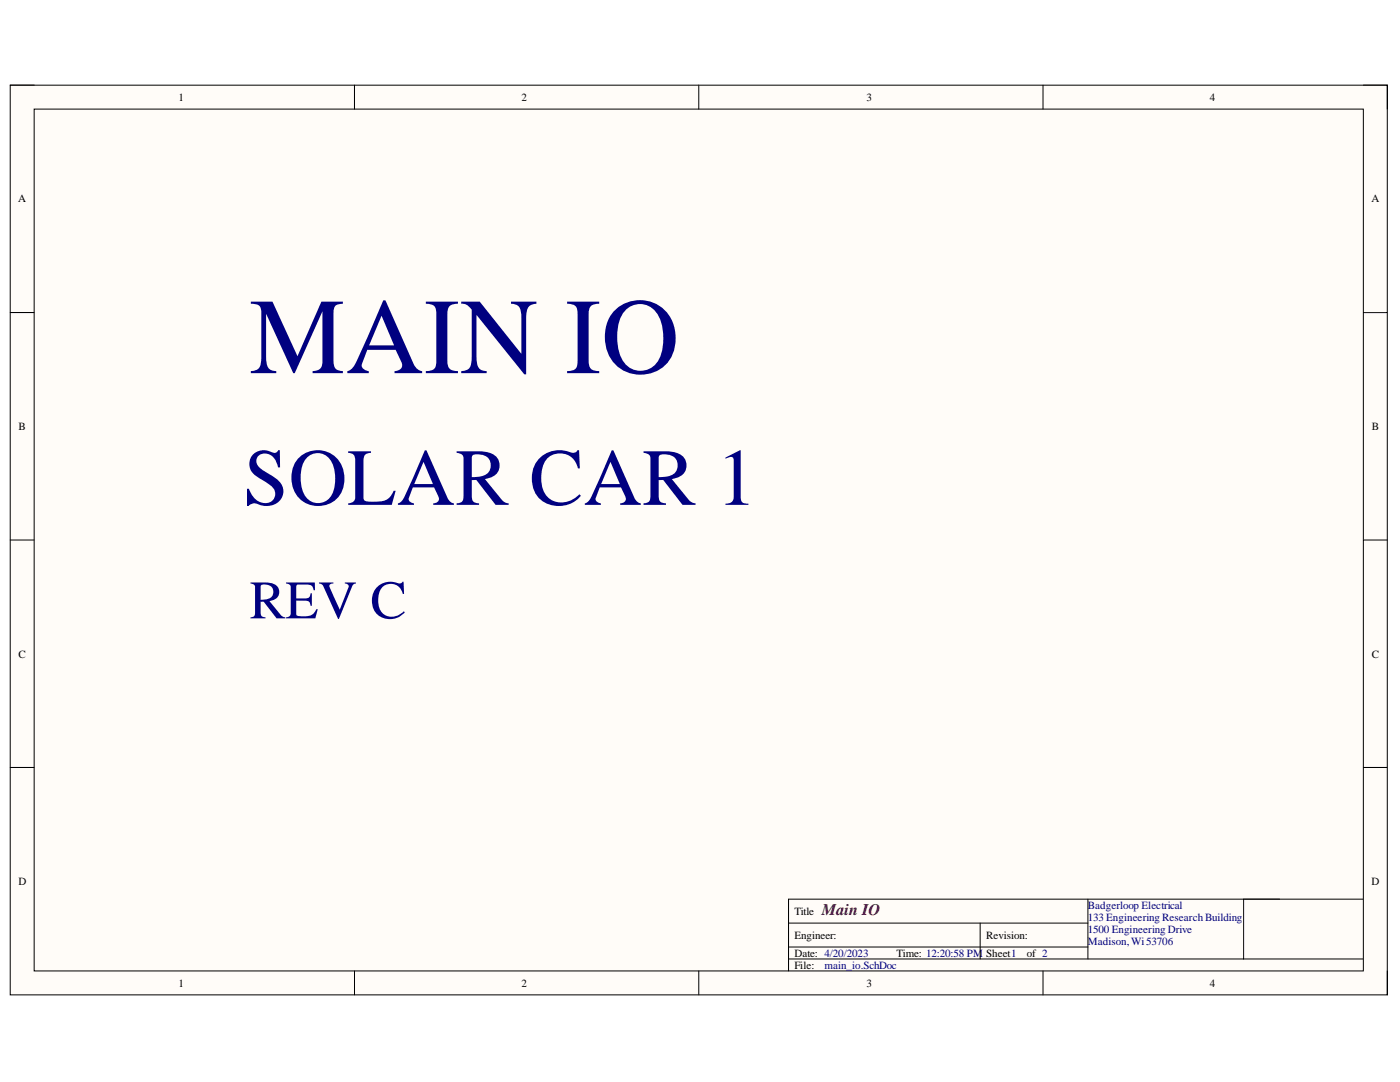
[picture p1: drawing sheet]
<svg xmlns="http://www.w3.org/2000/svg" width="279mm" height="216mm" viewBox="0 0 279 216" stroke-linecap="round" stroke-linejoin="round" font-family="sans-serif">
<defs><g id="words">
<text font-size="21.5" fill="#000080" x="49.8" y="74.5">MAIN IO</text>
<text font-size="16.1" fill="#000080" x="48.6" y="100.7">SOLAR CAR 1</text>
<text font-size="10.8" fill="#000080" x="49.8" y="123.4">REV C</text>
<text font-size="3.2" fill="#800000" x="164" y="182.5">Main IO</text>
<g font-size="2.2">
<text x="35.6" y="20.1">1</text>
<text x="104.1" y="20.1">2</text>
<text x="172.9" y="20.1">3</text>
<text x="241.5" y="20.1">4</text>
<text x="3.6" y="40.4">A</text>
<text x="273.7" y="40.4">A</text>
<text x="3.7" y="85.8">B</text>
<text x="273.8" y="85.8">B</text>
<text x="3.7" y="131.2">C</text>
<text x="273.8" y="131.2">C</text>
<text x="3.7" y="176.6">D</text>
<text x="273.7" y="176.6">D</text>
<text x="158.5" y="182.5">Title</text>
<text x="158.5" y="187.4">Engineer:</text>
<text x="158.5" y="190.9">Date: 4/20/2023</text>
<text x="178.9" y="190.9">Time: 12:20:58 PM</text>
<text x="196.8" y="187.4">Revision:</text>
<text x="196.8" y="190.9">Sheet1</text>
<text x="205" y="190.9">of 2</text>
<text x="35.6" y="196.9">1</text>
<text x="104.1" y="196.9">2</text>
<text x="158.5" y="193.3">File:</text>
<text x="172.9" y="196.9">3</text>
<text x="241.5" y="196.9">4</text>
</g>
<g font-size="2.2" fill="#000080">
<text x="217.1" y="181.4">Badgerloop Electrical</text>
<text x="217.1" y="183.7">133 Engineering ResearchBuilding</text>
<text x="217.1" y="186.2">1500 Engineering Drive</text>
<text x="217.1" y="188.5">Madison,Wi53706</text>
<text x="164.5" y="193.3">main_io.SchDoc</text>
</g>
</g></defs>
<path d="M2 17h274.9v181.5h-274.9z" fill-rule="evenodd" fill="#fffcf8"/>
<path d="M2 17h274.9v181.5h-274.9z" fill="none" stroke="#000" stroke-width=".2"/>
<path d="M6.8 21.8h265.3v171.9h-265.3z" fill-rule="evenodd" fill="#fffcf8"/>
<g fill="none" stroke="#000" stroke-width=".2">
<path d="M2 17h4.8M70.7 17v4.8M139.5 17v4.8M208.2 17v4.8M272.1 17h4.8v4.8M6.8 21.8h265.3v171.9h-265.3zM2 62.4h4.8M272.1 62.4h4.8M2 107.8h4.8M272.1 107.8h4.8M2 153.1h4.8M272.1 153.1h4.8"/>
<path d="M217.1 179.4v12M248.2 179.4v12M272.1 179.4h-114.7v14.3M70.7 193.7v4.8M139.5 193.7v4.8M157.4 184.2h59.7M157.4 191.4h114.7M157.4 189h59.7M195.6 184.2v7.2M208.2 193.7v4.8M276.9 193.7v4.8"/>
</g>
<use href="#words"/>
</svg>
